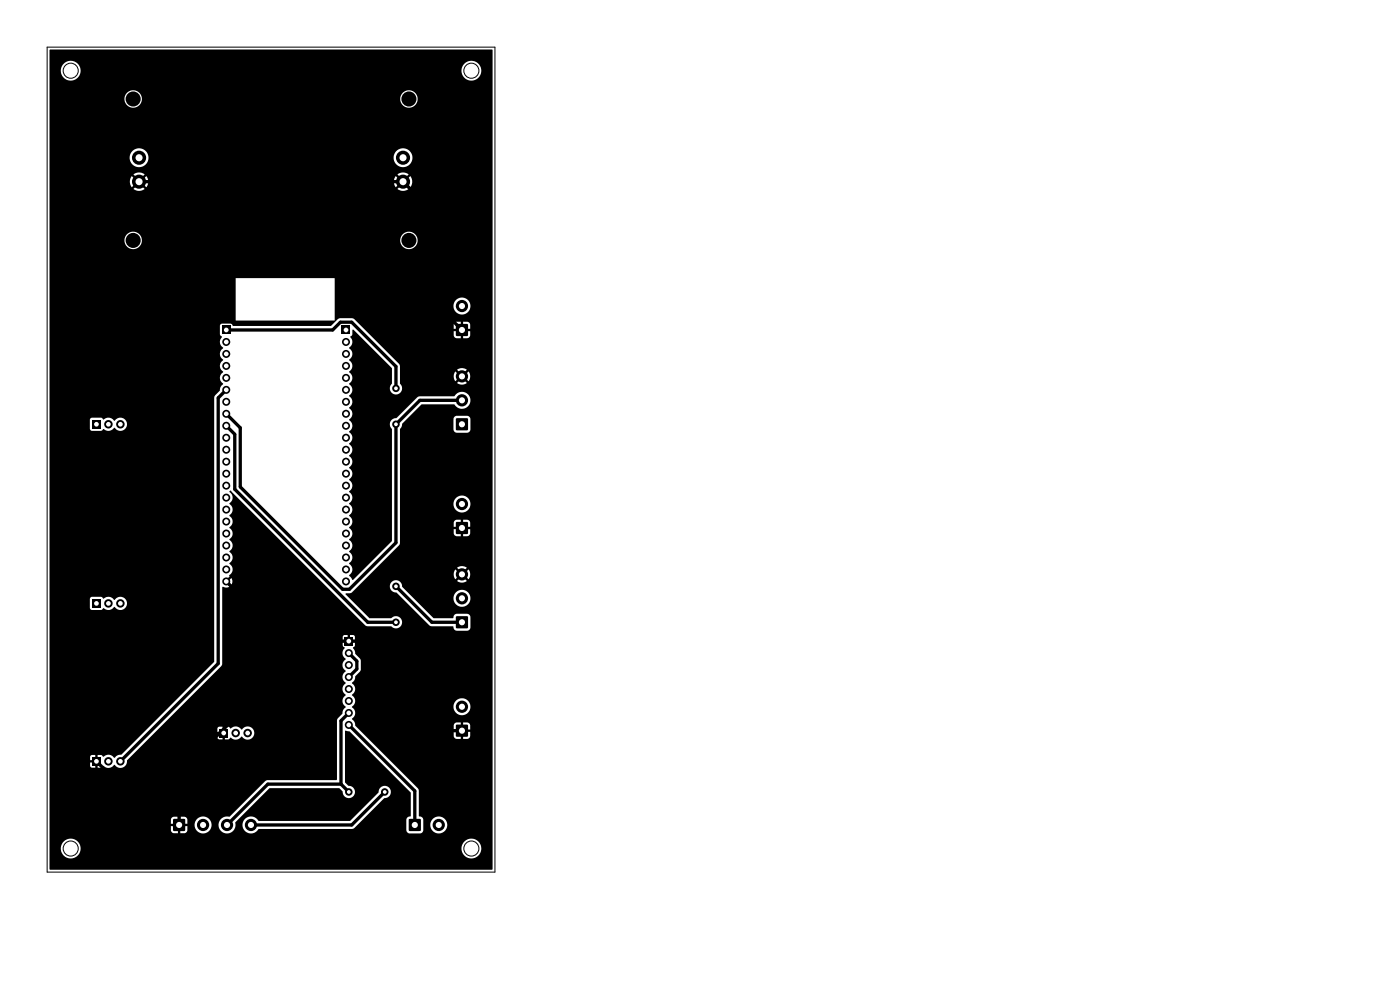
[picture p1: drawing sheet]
<svg xmlns="http://www.w3.org/2000/svg" width="297mm" height="210mm" viewBox="0 0 297 210" stroke-linecap="round" stroke-linejoin="round" font-family="sans-serif">
<g fill="#000">
<path d="M10.6 10.5h93.8l.1 .1v173.8l-93.9 .1-.1-4.6h2.4v.2a2.11 2.11 0 0 0 2.2 2 2.11 2.11 0 0 0 2-2.2h80.8v.2a2.11 2.11 0 0 0 3.2 1.7 2.11 2.11 0 0 0 0-3.6 2.11 2.11 0 0 0-3.2 1.7h-80.8v-.3a2.11 2.11 0 0 0-2.2-1.7 2.11 2.11 0 0 0-2 2h-2.4v-6h25.8v.8h1.1v.6h-1.1v1l.6 .4h.8v-1.1h.6v1.1h.9l.4-.2 .1-1.2h-1.1v-.4h2.7a1.8 1.8 0 0 0 1.8 1.9 1.8 1.8 0 0 0 1.8-1.9h1.5v.2a1.8 1.8 0 0 0 1.9 1.7 1.8 1.8 0 0 0 1.7-1.9h1.4v.2a1.85 1.85 0 0 0 1.5 1.7 1.85 1.85 0 0 0 2-.9l20-.1 6.6-6.5a1.33 1.33 0 0 0 1.4-1.2 1.33 1.33 0 0 0-1.3-1.4 1.33 1.33 0 0 0-1.3 1.4l-6.1 6h-19.3a1.86 1.86 0 0 0-2-.9 1.86 1.86 0 0 0-1.5 1.7h-1.4l-.1-.4 7.3-7.3h14.7l.8 .7a1.33 1.33 0 0 0 1.2 1.4 1.33 1.33 0 0 0 1.4-1.4 1.33 1.33 0 0 0-1.4-1.2l-.7-.8v-10.8l.1-.1 .9 .2 12.9 12.9v5.1a.79 .79 0 0 0-.9 .7v2.3l.2 .3 .4 .3 2.6-.1 .4-.5v-1.3h1.5a1.8 1.8 0 0 0 2.5 1.8 1.8 1.8 0 0 0 .4-3.1 1.8 1.8 0 0 0-2.9 1v.3h-1.5l-.1-1.3-.3-.3-.5-.2v-5.4l-.2-.5-13.3-13.3h20.8v.9h1.2v.4h-1.2v.9a.69 .69 0 0 0 .7 .7h.9v-1.2h.4v1.2l1-.1 .4-.2 .2-1.3h-1.2v-.4h1.2l-.1-1-.2-.4-1.3-.2v1.2h-.4v-1.2l-1.1 .1-.5 .6h-20.8a1.69 1.69 0 0 0-.7-1.4 1.62 1.62 0 0 0 0-2.6l.1-.1h21.4a1.8 1.8 0 0 0 2.5 1.8 1.8 1.8 0 0 0 .4-3.1 1.8 1.8 0 0 0-2.9 1.1v.2h-21.4a1.45 1.45 0 0 0-.1-2.4 1.5 1.5 0 0 0 0-2.5v-.1a1.55 1.55 0 0 0 .7-1.4l1.1-1.2 .1-2-.2-.5-1-1-.1-.7-.4-.5 .4-.4v-.9h-.9v-.4h.9l-.1-1-.9-.1v.9h-.6v-.9l-.9 .1-.1 1h.9v.4h-.9v.9l.4 .3a1.55 1.55 0 0 0 .2 2.4 1.5 1.5 0 0 0 0 2.6 1.5 1.5 0 0 0 0 2.5 1.5 1.5 0 0 0 0 2.5 1.5 1.5 0 0 0 0 2.6v.1a1.64 1.64 0 0 0-.7 1.3l-.9 1-.2 .4-.1 12.7h-14.8l-7.9 7.8a1.83 1.83 0 0 0-2.3 1.6h-1.5l-.1-.3a1.8 1.8 0 0 0-1.8-1.4 1.8 1.8 0 0 0-1.7 1.7h-2.7v-.2h1.1v-1l-.6-.4h-.8v1.1h-.6v-1.1h-1l-.4 .6h-25.8v-13.4h8.6v.8h.9v.5h-.9l.1 .9 1 .2v-1h.5v1l1-.2a.29 .29 0 0 1 .3-.2 .29 .29 0 0 1 .3 .2l.2 .1a1.59 1.59 0 0 0 1.8-.6 1.44 1.44 0 0 0 1.6 .6 1.44 1.44 0 0 0 1-1.4l6.8-6.9h12.4v.7h.9v.6h-.9l.1 .9 1 .2v-1h.5v1l1-.2a.29 .29 0 0 1 .3-.2 .29 .29 0 0 1 .3 .2l.2 .1a1.59 1.59 0 0 0 1.8-.6 1.44 1.44 0 0 0 2.2 .4 1.44 1.44 0 0 0-.1-2.2 1.44 1.44 0 0 0-2.1 .4 1.58 1.58 0 0 0-2.4-.3l-.5-.3h-.7v.9h-.5v-.9h-.9l-.2 .3h-12.4l13.3-13.3 .1-16.6 .3-.1a1.28 1.28 0 0 0 1.3-.1l-.6-.6 .4-.3 .6 .5a1.3 1.3 0 0 0 0-1.4l-.6 .6-.4-.3 .6-.6-.1-.3a1.45 1.45 0 0 0 .1-2.5 1.5 1.5 0 0 0 0-2.5 1.5 1.5 0 0 0 0-2.6 1.5 1.5 0 0 0 0-2.5 1.5 1.5 0 0 0 0-2.5 1.5 1.5 0 0 0 0-2.6 1.5 1.5 0 0 0 0-2.5l.1-.2h.2l28.5 28.6 .4 .2h5.1a1.32 1.32 0 0 0 1.9 0 1.32 1.32 0 0 0 0-1.9 1.32 1.32 0 0 0-2 .1h-4.5l-5.1-5.1 .1-.1 1.1-.1 1.6-1.5h6.6a1.38 1.38 0 0 0 1.4 1.4l7.1 7.1 4.9 .1 .1 .1a.74 .74 0 0 0 .7 .8h2.3l.4-.3 .2-.4v-2.2l-.2-.4-.5-.3h-2.2a.94 .94 0 0 0-.8 .9h-4.1l-4.4-4.3h8.6v.2a1.8 1.8 0 0 0 2.7 1.5 1.8 1.8 0 0 0 0-3.1 1.8 1.8 0 0 0-2.7 1.4h-8.6l-2.3-2.3a1.33 1.33 0 0 0-1.2-1.4 1.33 1.33 0 0 0-1.4 1.2h-6.6l2.5-2.6h17.6l.1 .7 .3 .5 .8-.8 .4 .3-.8 .8a1.73 1.73 0 0 0 2 0l-.8-.8 .4-.3 .9 .7a1.74 1.74 0 0 0-.1-2l-.8 .8-.4-.4 .8-.8a1.74 1.74 0 0 0-2 0l.8 .8-.4 .4-.8-.8-.4 .9h-17.6l6.2-6.2 .1-4.6h11.3v.9h1.2v.4h-1.2l.1 1 .2 .4 1.3 .2v-1.2h.4v1.2l1-.1 .5-.4 .1-1.1h-1.2v-.4h1.2l-.1-1.1-.5-.4-1-.1v1.2h-.4v-1.2l-1.1 .1-.5 .6h-11.3v-4.1h11.3v.2a1.8 1.8 0 0 0 2.7 1.5 1.8 1.8 0 0 0 0-3.1 1.8 1.8 0 0 0-2.7 1.4h-11.3v-15.7l.3-.6 .1-.6 1-1h9.9v2.2a.74 .74 0 0 0 .7 .7h2.3l.4-.3 .2-.4v-2.3l-.3-.4-.4-.2h-2.2a.74 .74 0 0 0-.7 .7h-9.9l3.2-3.1h6.9a1.83 1.83 0 0 0 2.8 .4 1.83 1.83 0 0 0-.1-2.8 1.83 1.83 0 0 0-2.8 .7h-7.5l-4.7 4.6a1.37 1.37 0 0 0-1.3 .8 1.37 1.37 0 0 0 .3 1.6v23.7l-8.2 8.2h-.2l-.6-.9a1.5 1.5 0 0 0 0-2.6 1.5 1.5 0 0 0 0-2.5 1.5 1.5 0 0 0 0-2.6 1.5 1.5 0 0 0 0-2.5 1.5 1.5 0 0 0 0-2.5 1.5 1.5 0 0 0 0-2.6 1.5 1.5 0 0 0 0-2.5 1.5 1.5 0 0 0 0-2.6 1.5 1.5 0 0 0 0-2.5 1.5 1.5 0 0 0 0-2.5 1.5 1.5 0 0 0 0-2.6 1.5 1.5 0 0 0 0-2.5 1.5 1.5 0 0 0 0-2.6 1.5 1.5 0 0 0 0-2.5 1.5 1.5 0 0 0 0-2.5 1.5 1.5 0 0 0 0-2.6 1.5 1.5 0 0 0 0-2.5 1.5 1.5 0 0 0 0-2.6 1.5 1.5 0 0 0 0-2.5 1.52 1.52 0 0 0 .2-2.4l.4-.3 .1-1 .2-.2 8.1 8.2v3.3a1.32 1.32 0 0 0 0 1.9 1.32 1.32 0 0 0 1.9-.1 1.32 1.32 0 0 0-.1-1.9v-1.6h11.3l.1 .7 .3 .5 .8-.8 .4 .3-.8 .9a1.74 1.74 0 0 0 2-.1l-.8-.8 .4-.3 .9 .7a1.74 1.74 0 0 0-.1-2l-.8 .8-.4-.4 .8-.8a1.74 1.74 0 0 0-2 0l.8 .8-.4 .4-.8-.8-.4 .9h-11.3v-2l-.2-.5-8.3-8.3h19.8v.8h1.2v.6h-1.2l.1 .9 .2 .4 1.3 .1v-1.1h.4v1.1h.9l.4-.1 .3-.5v-.8h-1.2v-.6h1.2l-.1-1-.5-.4h-1v1.1h-.4v-1.1h-1.1l-.5 .6h-19.8l-1.3-1.2-.4-.2h-2.7l-1.8 1.6h-20.7l-.5-.4-1.9-.1-.3 .2-.2 .3 .1 1.9 .4 .5a1.49 1.49 0 0 0 .2 2.3 1.5 1.5 0 0 0 0 2.6 1.5 1.5 0 0 0 0 2.5 1.5 1.5 0 0 0 0 2.5v.2a1.55 1.55 0 0 0-.7 1.3l-1 1-.2 .4v56.1l-19.6 19.7-.8 .1-.7 .5a1.63 1.63 0 0 0-2.3-.2h-.2l-.4-.3h-.7v.9h-.5v-.9h-.9l-.2 .3h-8.6v-33.4h8.6v1.9l.2 .3 2.2 .1 .4-.4a1.59 1.59 0 0 0 2.4-.3 1.44 1.44 0 0 0 2.2 .4 1.44 1.44 0 0 0-.1-2.2 1.44 1.44 0 0 0-2.1 .4 1.58 1.58 0 0 0-2.4-.3l-.4-.4h-2l-.3 .1-.1 .4h-8.6v-38h8.6v1.9l.2 .3 2.2 .1 .4-.4a1.7 1.7 0 0 0 2.3-.2 1.61 1.61 0 0 0 2.4 .1 1.44 1.44 0 0 0-.3-2.1 1.44 1.44 0 0 0-2 .5 1.58 1.58 0 0 0-2.4-.3l-.4-.4h-2l-.3 .1-.1 .4h-8.6v-21.1h60.5v-3.2h25.2v.2a1.8 1.8 0 0 0 2.7 1.5 1.8 1.8 0 0 0 0-3.1 1.8 1.8 0 0 0-2.7 1.4h-25.2v-5.8h-21v9h-39.5v-17.1h15.9v.2a1.85 1.85 0 0 0 2 1.8 1.85 1.85 0 0 0 1.7-2h54.8v.2a1.85 1.85 0 0 0 2.8 1.5 1.85 1.85 0 0 0 0-3.2 1.85 1.85 0 0 0-2.8 1.5h-54.8v-.3a1.85 1.85 0 0 0-2-1.5 1.85 1.85 0 0 0-1.7 1.8h-15.9v-12.5h17.1v.8l.4 .5 .8-.8 .4 .3-.9 .9a1.93 1.93 0 0 0 2.4 0l-.9-.9 .4-.3 .8 .8 .4-.5 .1-.8h52l.1 .8 .4 .5 .8-.8 .4 .3-.9 .9 .1 .1a1.94 1.94 0 0 0 2.3-.1l-.9-.9 .4-.3 .8 .8 .1-.1a1.94 1.94 0 0 0-.1-2.3l-.8 .9-.4-.3 .9-.9-.1-.1a1.94 1.94 0 0 0-2.3 .1l.9 .9-.4 .3-.8-.9-.5 1.1h-52l-.5-1.1-.8 .9-.4-.3 .9-.9-.1-.1a1.94 1.94 0 0 0-2.3 .1l.9 .9-.4 .3-.8-.9-.4 1.1h-17.1v-5.1h17v.3a2 2 0 0 0 2.1 1.9 2 2 0 0 0 1.9-2.2h52v.3a2 2 0 0 0 3 1.6 2 2 0 0 0 0-3.5 2 2 0 0 0-3 1.6h-52v-.2a2 2 0 0 0-2.1-1.6 2 2 0 0 0-1.9 1.8h-17v-12.4h15.9v.2a1.85 1.85 0 0 0 2 1.8 1.85 1.85 0 0 0 1.7-2h54.8v.2a1.85 1.85 0 0 0 2.8 1.5 1.85 1.85 0 0 0 0-3.2 1.85 1.85 0 0 0-2.8 1.5h-54.8v-.3a1.85 1.85 0 0 0-2-1.5 1.85 1.85 0 0 0-1.7 1.8h-15.9v-6h2.4v.2a2.11 2.11 0 0 0 2.2 2 2.11 2.11 0 0 0 2-2.2h80.8v.2a2.11 2.11 0 0 0 3.2 1.7 2.11 2.11 0 0 0 0-3.6 2.11 2.11 0 0 0-3.2 1.7h-80.8v-.3a2.11 2.11 0 0 0-2.2-1.7 2.11 2.11 0 0 0-2 2h-2.4zM47.1 69.2h1.7v1.7h-1.7zM72.5 69.2h1.7v1.7h-1.7zM96.8 68.8h2.4v2.4h-2.4zM19.6 89.1h1.8v1.8h-1.8zM96.8 88.8h2.4v2.4h-2.4zM96.8 110.8h2.4v2.4h-2.4zM19.6 127.1h1.8v1.8h-1.8zM73.1 135.2h1.7v1.7h-1.7zM96.8 130.8h2.4v2.4h-2.4zM46.6 154.6h1.8v1.8h-1.8zM96.8 153.8h2.4v2.4h-2.4z"/>
<path d="M19.6 160.6h1.8v1.8h-1.8zM36.8 173.8h2.4v2.4h-2.4zM86.8 173.8h2.4v2.4h-2.4z"/>
<circle cx="29.5" cy="33.5" r="1.5"/>
<circle cx="29.5" cy="38.5" r="1.5"/>
<circle cx="85.5" cy="33.5" r="1.5"/>
<circle cx="85.5" cy="38.5" r="1.5"/>
<circle cx="48" cy="72.5" r=".85"/>
<circle cx="48" cy="75.1" r=".85"/>
<circle cx="48" cy="77.6" r=".85"/>
<circle cx="73.4" cy="77.6" r=".85"/>
<circle cx="73.4" cy="75.1" r=".85"/>
<circle cx="73.4" cy="72.5" r=".85"/>
<circle cx="98" cy="79.8" r="1.3"/>
<circle cx="98" cy="64.9" r="1.3"/>
<circle cx="23" cy="90" r=".9"/>
<circle cx="25.5" cy="90" r=".9"/>
<circle cx="48" cy="95.4" r=".85"/>
<circle cx="48" cy="80.2" r=".85"/>
<circle cx="48" cy="90.3" r=".85"/>
<circle cx="48" cy="82.7" r=".85"/>
<circle cx="48" cy="85.2" r=".85"/>
<circle cx="48" cy="92.9" r=".85"/>
<circle cx="48" cy="97.9" r=".85"/>
<circle cx="48" cy="87.8" r=".85"/>
<circle cx="73.4" cy="82.7" r=".85"/>
<circle cx="73.4" cy="95.4" r=".85"/>
<circle cx="73.4" cy="85.2" r=".85"/>
<circle cx="73.4" cy="92.9" r=".85"/>
<circle cx="73.4" cy="97.9" r=".85"/>
<circle cx="73.4" cy="87.8" r=".85"/>
<circle cx="73.4" cy="90.3" r=".85"/>
<circle cx="73.4" cy="80.2" r=".85"/>
<circle cx="84" cy="90" r=".8"/>
<circle cx="84" cy="82.4" r=".8"/>
<circle cx="98" cy="84.9" r="1.3"/>
<circle cx="48" cy="110.6" r=".85"/>
<circle cx="48" cy="100.5" r=".85"/>
<circle cx="48" cy="103" r=".85"/>
<circle cx="48" cy="113.2" r=".85"/>
<circle cx="48" cy="105.6" r=".85"/>
<circle cx="48" cy="115.7" r=".85"/>
<circle cx="48" cy="108.1" r=".85"/>
<circle cx="48" cy="118.3" r=".85"/>
<circle cx="73.4" cy="108.1" r=".85"/>
<circle cx="73.4" cy="105.6" r=".85"/>
<circle cx="73.4" cy="115.7" r=".85"/>
<circle cx="73.4" cy="118.3" r=".85"/>
<circle cx="73.4" cy="100.5" r=".85"/>
<circle cx="73.4" cy="103" r=".85"/>
<circle cx="73.4" cy="113.2" r=".85"/>
<circle cx="73.4" cy="110.6" r=".85"/>
<circle cx="98" cy="106.9" r="1.3"/>
<circle cx="23" cy="128" r=".9"/>
<circle cx="25.5" cy="128" r=".9"/>
<circle cx="48" cy="120.8" r=".85"/>
<circle cx="48" cy="123.3" r=".85"/>
<circle cx="73.4" cy="123.3" r=".85"/>
<circle cx="73.4" cy="120.8" r=".85"/>
<circle cx="74" cy="138.5" r=".85"/>
<circle cx="84" cy="124.4" r=".8"/>
<circle cx="84" cy="132" r=".8"/>
<circle cx="98" cy="121.8" r="1.3"/>
<circle cx="98" cy="126.9" r="1.3"/>
<circle cx="50" cy="155.5" r=".9"/>
<circle cx="52.5" cy="155.5" r=".9"/>
<circle cx="74" cy="148.7" r=".85"/>
<circle cx="74" cy="146.2" r=".85"/>
<circle cx="74" cy="141.1" r=".85"/>
<circle cx="74" cy="153.8" r=".85"/>
<circle cx="74" cy="143.6" r=".85"/>
<circle cx="74" cy="151.2" r=".85"/>
<circle cx="98" cy="149.9" r="1.3"/>
<circle cx="23" cy="161.5" r=".9"/>
<circle cx="25.5" cy="161.5" r=".9"/>
<circle cx="43.1" cy="175" r="1.3"/>
<circle cx="48.2" cy="175" r="1.3"/>
<circle cx="53.2" cy="175" r="1.3"/>
<circle cx="74" cy="168" r=".8"/>
<circle cx="81.6" cy="168" r=".8"/>
<circle cx="93.1" cy="175" r="1.3"/>
</g>
<g fill="none" stroke="#000" stroke-width=".7">
<path d="M29.5 38.5h56l4.8 4.8v19l7.7 7.7M48 70h22.6l1.6-1.7h2.4l9.4 9.4v4.7M48 90.3l1.8 1.8v11.7l28.2 28.2h6M48 82.7l-1.7 1.7v56.3l-20.8 20.8M98 84.9h-8.9l-5.1 5.1v25.1l-9.9 9.9h-1.4l-21.7-21.7v-12.5l-3-3M48 123.3l12.7 12.7M60.7 136v5.4l-22.7 22.7M60.7 136h15l19 19h3.3M74 138.5l1.7 1.7v1.7l-1.7 1.7M84 124.4l7.6 7.6h6.4M46.6 155.5h.9M74 151.2l-1.7 1.7v13.4"/>
<path d="M74 153.8l14 14v7.2M20.5 161.5l2.6 2.6h14.9M38 164.1v10.9M72.3 166.3l1.7 1.7M72.3 166.3h-15.5l-8.6 8.7M81.6 168l-7 7h-21.4"/>
</g>
<g fill="none" stroke="#000" stroke-width=".21">
<path d="M10 10h95v175h-95z"/>
<circle cx="15" cy="15" r="1.6"/>
<circle cx="100" cy="15" r="1.6"/>
<circle cx="15" cy="180" r="1.6"/>
<circle cx="100" cy="180" r="1.6"/>
</g>
<g fill="#fff">
<circle cx="38" cy="175" r=".65"/>
<circle cx="43.1" cy="175" r=".65"/>
<circle cx="48.2" cy="175" r=".65"/>
<circle cx="53.2" cy="175" r=".65"/>
<circle cx="20.5" cy="128" r=".5"/>
<circle cx="23" cy="128" r=".5"/>
<circle cx="25.5" cy="128" r=".5"/>
<circle cx="88" cy="175" r=".65"/>
<circle cx="93.1" cy="175" r=".65"/>
<circle cx="84" cy="132" r=".4"/>
<circle cx="84" cy="124.4" r=".4"/>
<circle cx="98" cy="90" r=".65"/>
<circle cx="98" cy="84.9" r=".65"/>
<circle cx="98" cy="79.8" r=".65"/>
<circle cx="74" cy="168" r=".4"/>
<circle cx="81.6" cy="168" r=".4"/>
</g>
<g fill="#000">
<circle cx="28.2" cy="21" r="1.6"/>
<circle cx="86.7" cy="21" r="1.6"/>
<circle cx="28.2" cy="51" r="1.6"/>
<circle cx="86.7" cy="51" r="1.6"/>
</g>
<g fill="#fff">
<circle cx="29.5" cy="33.5" r=".75"/>
<circle cx="29.5" cy="38.5" r=".75"/>
<circle cx="85.5" cy="33.5" r=".75"/>
<circle cx="85.5" cy="38.5" r=".75"/>
<circle cx="98" cy="112" r=".65"/>
<circle cx="98" cy="106.9" r=".65"/>
<circle cx="84" cy="90" r=".4"/>
<circle cx="84" cy="82.4" r=".4"/>
<circle cx="74" cy="136" r=".5"/>
<circle cx="74" cy="138.5" r=".5"/>
<circle cx="74" cy="141.1" r=".5"/>
<circle cx="74" cy="143.6" r=".5"/>
<circle cx="74" cy="146.2" r=".5"/>
<circle cx="74" cy="148.7" r=".5"/>
<circle cx="74" cy="151.2" r=".5"/>
<circle cx="74" cy="153.8" r=".5"/>
<circle cx="98" cy="155" r=".65"/>
<circle cx="98" cy="149.9" r=".65"/>
<circle cx="47.5" cy="155.5" r=".5"/>
<circle cx="50" cy="155.5" r=".5"/>
<circle cx="52.5" cy="155.5" r=".5"/>
<circle cx="20.5" cy="90" r=".5"/>
<circle cx="23" cy="90" r=".5"/>
<circle cx="25.5" cy="90" r=".5"/>
<circle cx="73.4" cy="70" r=".5"/>
<circle cx="73.4" cy="72.5" r=".5"/>
<circle cx="73.4" cy="75.1" r=".5"/>
<circle cx="73.4" cy="77.6" r=".5"/>
<circle cx="73.4" cy="80.2" r=".5"/>
<circle cx="73.4" cy="82.7" r=".5"/>
<circle cx="73.4" cy="85.2" r=".5"/>
<circle cx="73.4" cy="87.8" r=".5"/>
<circle cx="73.4" cy="90.3" r=".5"/>
<circle cx="73.4" cy="92.9" r=".5"/>
<circle cx="73.4" cy="95.4" r=".5"/>
<circle cx="73.4" cy="97.9" r=".5"/>
<circle cx="73.4" cy="100.5" r=".5"/>
<circle cx="73.4" cy="103" r=".5"/>
<circle cx="73.4" cy="105.6" r=".5"/>
<circle cx="73.4" cy="108.1" r=".5"/>
<circle cx="73.4" cy="110.6" r=".5"/>
<circle cx="73.4" cy="113.2" r=".5"/>
<circle cx="73.4" cy="115.7" r=".5"/>
<circle cx="73.4" cy="118.3" r=".5"/>
<circle cx="73.4" cy="120.8" r=".5"/>
<circle cx="73.4" cy="123.3" r=".5"/>
<circle cx="98" cy="132" r=".65"/>
<circle cx="98" cy="126.9" r=".65"/>
<circle cx="98" cy="121.8" r=".65"/>
<circle cx="48" cy="70" r=".5"/>
<circle cx="48" cy="72.5" r=".5"/>
<circle cx="48" cy="75.1" r=".5"/>
<circle cx="48" cy="77.6" r=".5"/>
<circle cx="48" cy="80.2" r=".5"/>
<circle cx="48" cy="82.7" r=".5"/>
<circle cx="48" cy="85.2" r=".5"/>
<circle cx="48" cy="87.8" r=".5"/>
<circle cx="48" cy="90.3" r=".5"/>
<circle cx="48" cy="92.9" r=".5"/>
<circle cx="48" cy="95.4" r=".5"/>
<circle cx="48" cy="97.9" r=".5"/>
<circle cx="48" cy="100.5" r=".5"/>
<circle cx="48" cy="103" r=".5"/>
<circle cx="48" cy="105.6" r=".5"/>
<circle cx="48" cy="108.1" r=".5"/>
<circle cx="48" cy="110.6" r=".5"/>
<circle cx="48" cy="113.2" r=".5"/>
<circle cx="48" cy="115.7" r=".5"/>
<circle cx="48" cy="118.3" r=".5"/>
<circle cx="48" cy="120.8" r=".5"/>
<circle cx="48" cy="123.3" r=".5"/>
<circle cx="98" cy="70" r=".65"/>
<circle cx="98" cy="64.9" r=".65"/>
<circle cx="20.5" cy="161.5" r=".5"/>
<circle cx="23" cy="161.5" r=".5"/>
<circle cx="25.5" cy="161.5" r=".5"/>
</g>
</svg>
